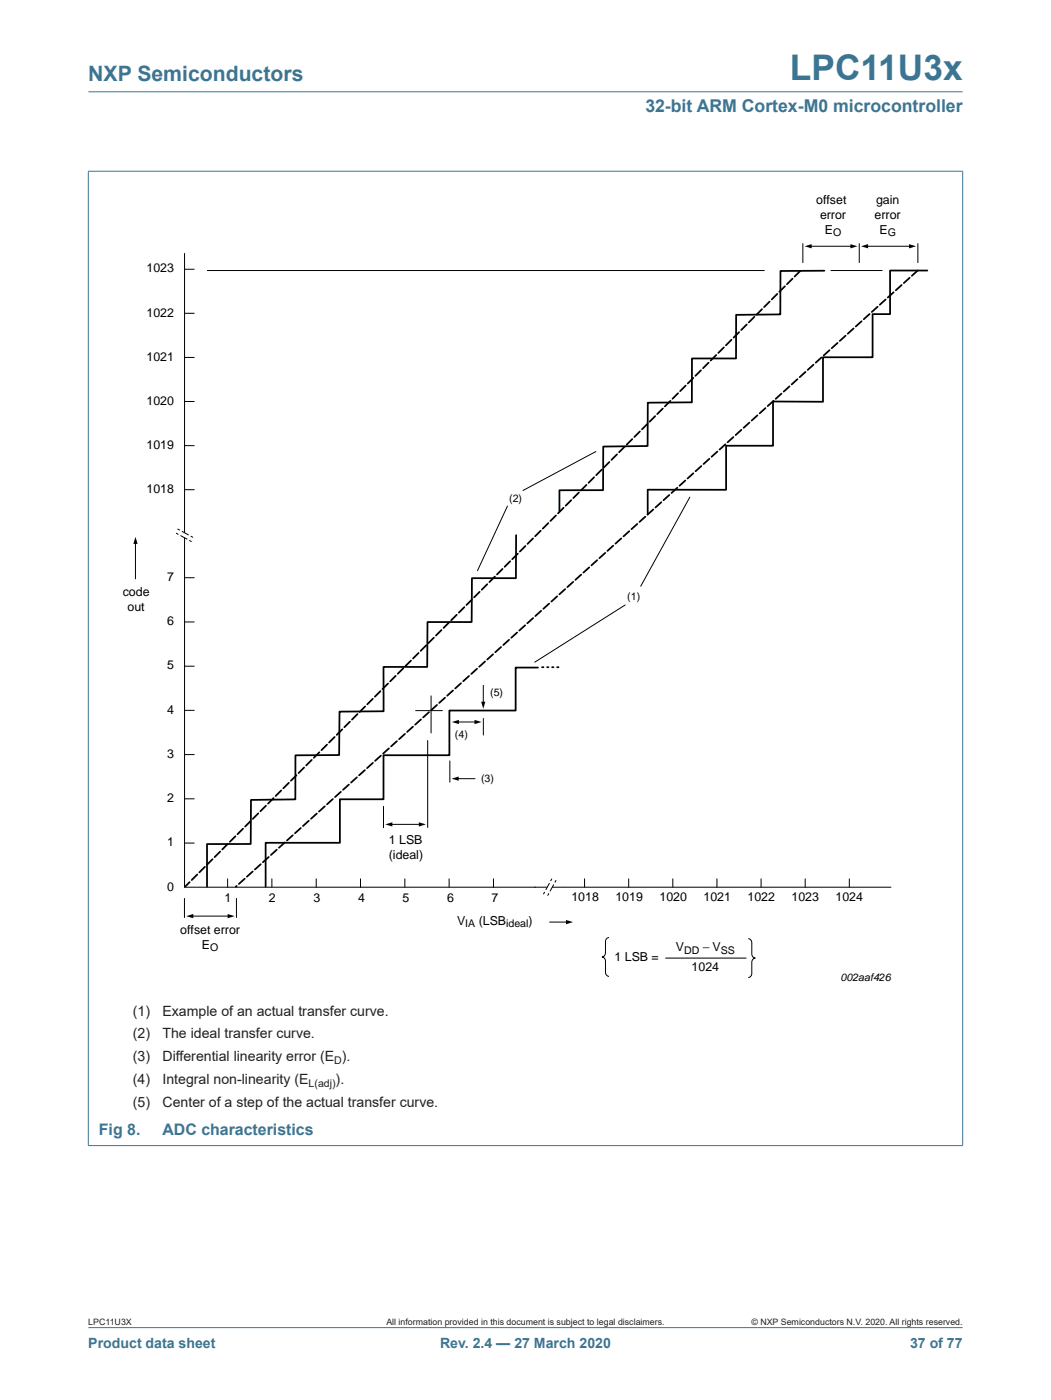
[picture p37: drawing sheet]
<svg xmlns="http://www.w3.org/2000/svg" width="210mm" height="280mm" viewBox="0 0 210 280" stroke-linecap="round" stroke-linejoin="round" font-family="sans-serif">
<defs><g id="words">
<text font-size="7.1" fill="#3c7592" x="157.8" y="16">LPC11U3x</text>
<text font-size="4.2" fill="#3c7592" x="17.6" y="16.2">NXP Semiconductors</text>
<text font-size="3.5" fill="#3c7592" x="128.9" y="22.5">32-bit ARM Cortex-M0 microcontroller</text>
<g font-size="3.2" fill="#3c7592">
<text x="19.8" y="226.8">Fig 8.</text>
<text x="32.5" y="226.8">ADC characteristics</text>
</g>
<g font-size="2.8" fill="#231f20">
<text x="26.5" y="202.9">(1)</text>
<text x="32.5" y="202.9">Example of an actual transfer curve.</text>
<text x="26.5" y="207.5">(2)</text>
<text x="32.5" y="207.5">The ideal transfer curve.</text>
<text x="26.5" y="212.1">(3)</text>
<text x="32.5" y="212.1">Differential linearity error (E ).</text>
<text x="26.5" y="221.3">(5)</text>
<text x="26.5" y="216.7">(4)</text>
<text x="32.5" y="221.3">Center of a step of the actual transfer curve.</text>
<text x="32.5" y="216.7">Integral non-linearity (E</text>
<text x="67" y="216.7">).</text>
</g>
<g font-size="2.8" fill="#3c7592">
<text x="17.6" y="269.3">Product data sheet</text>
<text x="87.9" y="269.3">Rev. 2.4 — 27 March 2020</text>
<text x="181.8" y="269.3">37 of 77</text>
</g>
<g font-size="2.5">
<text x="163" y="40.8">offset</text>
<text x="175" y="40.8">gain</text>
<text x="163.8" y="43.7">error</text>
<text x="164.7" y="46.7">E</text>
<text x="174.7" y="43.7">error</text>
<text x="175.6" y="46.7">E</text>
<text x="29.3" y="54.4">1023</text>
<text x="29.3" y="63.2">1022</text>
<text x="29.3" y="72.1">1021</text>
<text x="29.3" y="80.9">1020</text>
<text x="29.3" y="89.7">1019</text>
<text x="29.3" y="98.5">1018</text>
<text x="24.5" y="119.1">code</text>
<text x="33.4" y="116.1">7</text>
<text x="25.5" y="122.1">out</text>
<text x="33.4" y="124.9">6</text>
<text x="33.4" y="133.8">5</text>
<text x="33.4" y="142.6">4</text>
<text x="33.4" y="151.4">3</text>
<text x="33.4" y="160.3">2</text>
<text x="33.4" y="169.1">1</text>
<text x="77.7" y="168.7">1 LSB</text>
<text x="77.7" y="171.7">(ideal)</text>
<text x="33.4" y="177.9">0</text>
<text x="44.8" y="180.3">1</text>
<text x="53.7" y="180.3">2</text>
<text x="62.6" y="180.3">3</text>
<text x="71.5" y="180.3">4</text>
<text x="80.4" y="180.3">5</text>
<text x="89.3" y="180.3">6</text>
<text x="91.3" y="184.7">V</text>
<text x="95.6" y="184.7">(LSB</text>
<text x="98.2" y="180.3">7</text>
<text x="105.6" y="184.7">)</text>
<text x="114.1" y="180.1">1018</text>
<text x="122.9" y="180.1">1019</text>
<text x="131.7" y="180.1">1020</text>
<text x="140.5" y="180.1">1021</text>
<text x="149.3" y="180.1">1022</text>
<text x="158.1" y="180.1">1023</text>
<text x="166.9" y="180.1">1024</text>
<text x="36" y="186.6">offset error</text>
<text x="40.3" y="189.6">E</text>
<text x="135" y="190.1">V</text>
<text x="140.4" y="190.1">− V</text>
<text x="122.7" y="192">1 LSB =</text>
<text x="138.1" y="194">1024</text>
</g>
<g font-size="2.1">
<text x="166.4" y="47.2">O</text>
<text x="177.3" y="47.2">G</text>
<text x="101.7" y="100.3">(2)</text>
<text x="125.3" y="119.9">(1)</text>
<text x="97.9" y="139.2">(5)</text>
<text x="90.9" y="147.4">(4)</text>
<text x="96.1" y="156.3">(3)</text>
<text x="92.9" y="185.2">IA</text>
<text x="101.1" y="185.2">ideal</text>
<text x="42" y="190.1">O</text>
<text x="136.6" y="190.6">DD</text>
<text x="143.9" y="190.6">SS</text>
<text x="167.9" y="196">002aaf426</text>
</g>
<g font-size="2.1" fill="#231f20">
<text x="66.7" y="212.6">D</text>
<text x="61.6" y="217.2">L(adj)</text>
</g>
<g font-size="1.8" fill="#231f20">
<text x="17.6" y="264.7">LPC11U3X</text>
<text x="77.2" y="264.7">All information provided in this document is subject to legal disclaimers.</text>
<text x="150.1" y="264.7">© NXP Semiconductors N.V. 2020. All rights reserved.</text>
</g>
</g></defs>
<g fill="#3c7592" stroke="#3c7592" stroke-width=".2">
<path d="M17.6 265.3h174.7z"/>
<path d="M17.6 18.3h174.7z"/>
<path d="M17.6 34.3v194.6z"/>
<path d="M192.3 34.3v194.6z"/>
<path d="M17.6 34.2h174.7z"/>
<path d="M17.6 228.9h174.7z"/>
</g>
<g fill="none" stroke="#000" stroke-width=".2">
<path d="M36.9 50.6v126.7M36.9 53.8h1.9M41.4 54.1h111.2M160.3 48.7v3.8M161.9 49.2h8.2M165.9 54.1h10.3M171.6 48.7v3.8M173.1 49.2h8.7M183.3 48.7v3.8M36.9 62.6h1.9M36.9 71.4h1.9M36.9 80.2h1.9"/>
<path d="M36.9 89.1h1.9M36.9 97.9h1.9M119 90.2l-14.5 7.8M137.8 99.3l-9.8 17.9M27.1 108.4v7.2M36.9 115.4h1.9M101.4 101.1l-6 12.9M36.9 124.3h1.9M36.9 133.1h1.9M86.1 139.1v7.4M96.5 137v3.5M124.9 120.9l-18.1 11.4"/>
<path d="M36.9 141.9h1.9M36.9 150.8h1.9M36.9 159.6h1.9M83 142h5.4M85.4 148v17.4M89.8 152.1v4.2M91.3 155.6h3.5M91.4 144.3h3.7M96.5 143.6v3.3M36.8 179.5v3.8M36.9 177.3h70M36.9 168.5h1.9"/>
<path d="M45.5 175.6v1.7M47.2 179.5v3.8M54.3 175.6v1.7M63.2 175.6v1.7M72 175.6v1.7M76.6 161.1v4.3M78.1 164.7h5.8M80.9 175.6v1.7M89.7 175.6v1.7M98.6 175.6v1.7M112.8 177.3h65.1M116.7 175.6v1.7"/>
<path d="M125.6 175.6v1.7M134.4 175.6v1.7M143.2 175.6v1.7M152 175.6v1.7M160.8 175.6v1.7M169.6 175.6v1.7M38.4 183.1h7.3M109.8 184.3h3.5M121.6 187.3a.79 .79 0 0 0-.7 .9v2.2a.79 .79 0 0 1-.7 .8 .79 .79 0 0 1 .7 .9v2.2a.79 .79 0 0 0 .7 .8M132.9 191.4h16.1M149.4 187.6a.79 .79 0 0 1 .7 .8v2.2a.79 .79 0 0 0 .8 .8 .79 .79 0 0 0-.8 .9v2.2a.79 .79 0 0 1-.7 .8"/>
</g>
<path d="M164.6 54.1l-8.7 .1-.1 8.6-8.8 .1v8.7h-8.8v8.8l-8.8 .1-.1 8.6-8.8 .1-.1 8.7-8.7 .1v4.2M185.2 54.1h-7.4v8.7h-3.5v8.6h-9.9v8.9l-10-.1v8.9h-9.4v8.8h-15.6M129.4 97.9v4.8M103.1 106.9l-.1 8.6h-8.7l-.1 8.8h-8.8l-.1 9h-8.7v8.8l-8.8 .1-.1 8.7h-8.7v8.8l-8.9 .1v8.8l-8.8 .1v8.5M107.4 133.4h-4.4v8.6h-13.2v8.9h-13.2v8.8h-8.7v8.7h-14.9v8.8" fill="none" stroke="#000" stroke-width=".35"/>
<path d="M159.8 54.2l-122.9 123M183.3 54.1l-136.2 123.1" fill="none" stroke="#000" stroke-width=".35" stroke-dasharray="1.6 .6"/>
<path d="M108.3 133.3h3.6" fill="none" stroke="#000" stroke-width=".35" stroke-dasharray=".3 .7"/>
<g fill="#000">
<path d="M160.7 49.2l1.4-.4v.8zM169.8 48.8l1.5 .4-1.5 .4zM172 49.2l1.4-.4v.8zM181.6 48.8l1.4 .4-1.4 .4zM27.1 107.3l.4 1.4h-.9zM90.2 155.6l1.4-.4v.8zM90.2 144.3l1.4-.5v.9zM94.8 143.9l1.4 .4-1.4 .4zM96.1 140.2h.8l-.4 1.4zM76.9 164.7l1.5-.4v.8zM83.6 164.3l1.5 .4-1.5 .5zM37.2 183.1l1.4-.5v.9z"/>
<path d="M45.5 182.6l1.4 .5-1.4 .4zM113 183.8l1.5 .5-1.5 .4z"/>
</g>
<path d="M35.4 105.7l3.2 1.7-.3 .8-3.1-1.7z" fill="#fff"/>
<path d="M38.3 108.2l-3.1-1.7M38.6 107.4l-3.2-1.7" fill="none" stroke="#000" stroke-width=".2" stroke-dasharray=".5 .5 1.6 .5 .5" stroke-linecap="butt"/>
<path d="M106.7 177.3h6.1" fill="none" stroke="#000" stroke-width=".2"/>
<path d="M110.2 175.6l.9 .3-1.7 3.1-.9-.3z" fill="#fff"/>
<path d="M110.2 175.6l-1.7 3.1M111.1 175.9l-1.7 3.1" fill="none" stroke="#000" stroke-width=".2" stroke-dasharray=".5 .5 1.6 .5 .5" stroke-linecap="butt"/>
<use href="#words"/>
</svg>
